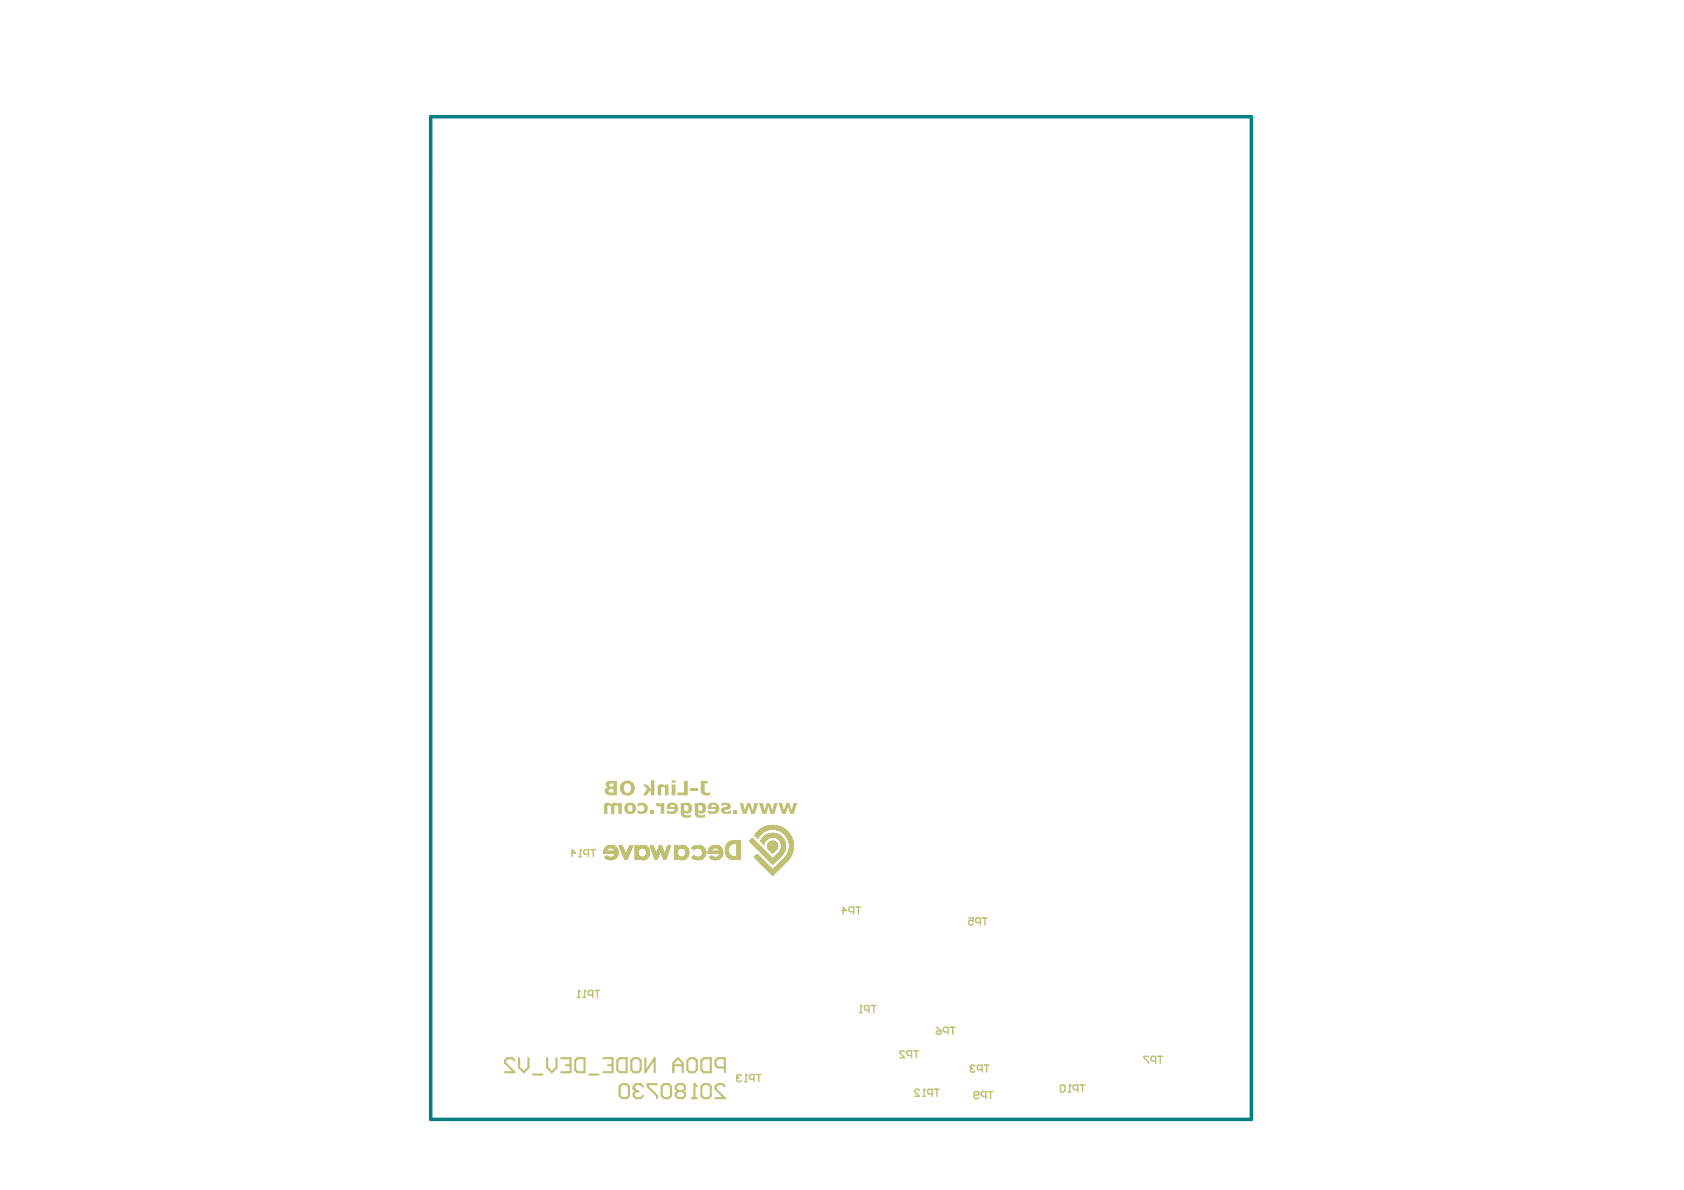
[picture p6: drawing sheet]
<svg xmlns="http://www.w3.org/2000/svg" width="297mm" height="210mm" viewBox="0 0 297 210" stroke-linecap="round" stroke-linejoin="round" font-family="sans-serif">
<path d="M76 20.6h144.7v176.9h-144.7z" fill="none" stroke="#008080" stroke-width=".62"/>
<g fill="none" stroke="#c0c073" stroke-width=".18">
<path d="M106.5 150.5h2.5M106.5 150.4h2.5M106.5 150.3h2.5M106.5 150.2h2.5M106.5 150.1h.5M106.5 150.1h2.5M106.7 151.2h2.1M106.7 151.2h.8M106.7 151.2h2M106.8 149.5h1.9M106.8 151.3h1.9M106.8 151.1h.5"/>
<path d="M106.8 151.3h1.8M106.8 151.4h1.8M106.9 149.4h1.7M106.9 151.1h.4M106.9 151.4h1.7M107 151.5h1.5M107 151h.2M107 150.1h-.5M107 149.3h1.5M107 150h-.5M107 151.5h1.4M107.1 151h.1"/>
<path d="M107.1 149.9h-.6M107.1 149.3h1.3M107.1 149.9h-.5M107.1 149.8l-.5 .1M107.1 149.8h-.5M107.1 151.6h1.2M107.2 149.2h1.2M107.2 149.8h-.6M107.2 149.2h1.1M107.2 151.6h1M107.2 149.7h-.6M107.3 149.7h-.6"/>
<path d="M107.4 149.2h.8M107.4 149.6h-.7M107.4 151.6h.6M107.5 149.6h-.8M107.6 149.1h.3M108 149.6h.8M108.1 149.6h.7M108.2 149.7h.6M108.2 149.7h.7M108.3 149.7l.6 .1M108.4 149.8h.5M108.4 149.8l.5 .1"/>
<path d="M108.4 149.9h.6M108.5 150h.5M108.5 150.7h.5M108.5 150.1h.5M108.5 150.6h.5M108.5 150.5h.5M108.8 151.1l-.8 .1M108.8 151.1h-.6M108.9 151.1h-.7M108.9 151h-.6M108.9 150.9h-.5M109 150.9h-.6"/>
<path d="M109 150.8l-.6 .1M109 150.8h-.5M109 150.7l-.5 .1M109 150.7h-.5M109 150.6h-.5M109.2 149.2h.5M109.2 149.2l.6 .1M109.3 149.3h.5M109.3 149.3l.5 .1M109.3 149.4h.5M109.3 149.5h.6M109.4 149.6h.5"/>
<path d="M109.4 149.7h.5M109.4 149.7h.6M109.4 149.7l.6 .1M109.5 149.8h.5M109.5 149.9h.5M109.5 149.9h.6M109.5 150h.6M109.6 150h.5M109.6 150.1h.5M109.6 150.1l.5 .1M109.6 150.2h.6M109.7 150.2h.5"/>
<path d="M109.7 150.3h.5M109.7 150.4h.5M109.7 150.4h.6M109.8 150.5h.5M109.8 150.6h.5M109.8 150.6l.6 .1M109.8 150.7h.6M109.9 150.7h1.1M109.9 150.8h1M109.9 150.9h1M110 150.9h.9M110 151h.8"/>
<path d="M110 151.1h.8M110.1 151.1h.7M110.1 151.2h.7M110.1 151.2h.6M110.1 151.3h.6M110.1 151.4h.6M110.2 151.4h.5M110.2 151.5h.4M110.2 151.6h.4M110.6 150.4h.5M110.6 150.3h.5M110.7 150.1h.5"/>
<path d="M110.7 151.3h-.6M110.9 149.6h.5M110.9 149.5h.6M111 150.7h-.6M111 150.6l-.5 .1M111 149.4h.5M111 150.6h-.5M111 150.5h-.5M111.1 150.5h-.6M111.1 150.4l-.6 .1M111.1 150.4h-.5M111.2 150.3h-.6"/>
<path d="M111.2 150.2l-.6 .1M111.2 150.2h-.6M111.2 150.1h-.5M111.3 150h-.6M111.3 149.9h-.5M111.3 149.8l-.5 .1M111.4 149.8h-.6M111.4 149.7l-.6 .1M111.4 149.7h-.5M111.4 149.6h-.5M111.5 149.5h-.5M111.5 149.4h-.5"/>
<path d="M111.6 149.3h-.6M111.6 149.2l-.6 .1M111.6 149.2h-.5M112.1 151.6h.5M112.1 151.2h2.2M112.1 151.1l1 .1M112.1 151.1h.9M112.1 151.1h.8M112.1 151h.7M112.1 150.1h.5M112.1 150h.5M112.1 149.8h.6"/>
<path d="M112.1 149.6h2.3M112.1 149.5h2.2M112.1 151.5h.5M112.1 151.4h.5M112.1 151.3h.5M112.1 151.3h2.1M112.1 150.9l.6 .1M112.1 150.9h.6M112.1 150.8l.6 .1M112.1 150.8h.6M112.1 150.7l.5 .1M112.1 150.7h.5"/>
<path d="M112.1 150.6h.5M112.1 150.5l.5 .1M112.1 150.5h.4M112.1 150.4h.4M112.1 150.3h.4M112.1 150.2h.4M112.1 150.2h.5M112.1 149.4h.5M112.1 149.3h.5M112.1 149.2h.5M112.6 150.1h-.5M112.6 150h-.5"/>
<path d="M112.6 149.5h1.6M112.7 151.3h1.5M112.7 149.9h-.6M112.7 151.4h1.5M112.7 149.4h1.5M112.7 151.4h1.4M112.8 149.8h-.7M112.8 151.5h1.3M112.8 149.3h1.3M112.8 149.7l-.7 .1M112.9 151.5h1.1M112.9 149.3h1.1"/>
<path d="M112.9 149.7h-.8M112.9 151.6h1M112.9 149.2h1.1M113 149.2h.9M113 151.6h.8M113.1 149.6h-1M113.1 149.2h.7M113.2 151.6h.5M113.3 149.1h.3M113.5 149.6h.9M113.6 149.7h.8M113.7 149.7h.7"/>
<path d="M113.8 151h.6M113.8 149.7l.7 .1M113.8 149.8h.7M113.9 149.8l.6 .1M113.9 150.9h.6M113.9 149.9h.6M114 150.8h.5M114 150h.5M114 150.1h.6M114 150.7h.6M114 150.6h.6M114 150.5h.6"/>
<path d="M114 150.2h.6M114.1 150.4h.5M114.1 150.3h.5M114.3 151.2l-2.2 .1M114.4 151.1l-.9 .1M114.4 151.1h-.8M114.4 151.1h-.7M114.5 151h-.7M114.5 150.9l-.7 .1M114.6 150.7h-.6M114.6 150.6h-.6M114.6 150.5h-.6"/>
<path d="M114.7 149.2h.5M114.7 149.2l.5 .1M114.7 149.3h.6M114.8 149.3l.5 .1M114.8 149.4h.5M114.8 149.4l.5 .1M114.8 149.5h.5M114.8 149.6h.5M114.9 149.6h.5M114.9 149.7h.5M114.9 149.7l.5 .1M114.9 149.8h.5"/>
<path d="M114.9 149.8l.5 .1M114.9 149.9h.6M115 149.9h.5M115 150h.5M115 150.1h.5M115.1 150.2h.5M115.1 150.3h.5M115.1 150.4h.5M115.1 150.4l.6 .1M115.2 150.5h.5M115.2 150.6h.5M115.2 150.7h1.1"/>
<path d="M115.3 150.7h.9M115.3 150.8h.9M115.3 150.9h.9M115.3 150.9h.8M115.3 151h.8M115.4 151h.7M115.4 151.1h.7M115.4 151.2h.6M115.5 151.3h.5M115.5 151.4h.5M115.5 151.5h.4M115.5 151.6h.4"/>
<path d="M115.6 151.6h.3M115.8 150.5h.5M115.9 150.4h.5M115.9 150.3h.5M116 151.4h-.5M116 150h1M116 149.9h.9M116.1 151.2h-.7M116.1 149.9h.8M116.1 149.8h.8M116.1 149.7h.7M116.1 149.6h.7"/>
<path d="M116.2 149.6h.6M116.2 149.5h.6M116.2 150.8h-.9M116.2 150.7l-.9 .1M116.2 149.4h.6M116.2 149.4h.5M116.3 149.4h.4M116.3 150.6h-.5M116.3 149.3h.4M116.3 150.5l-.5 .1M116.3 149.2h.4M116.3 150.5h-.5"/>
<path d="M116.4 150.4h-.5M116.4 150.2l-.5 .1M116.4 150.2h-.5M116.5 150.1h-.5M116.5 150.1h.5M116.5 150.2h.5M116.6 150.2h.4M116.6 150.3h.5M116.6 150.4h.5M116.6 150.4l.5 .1M116.7 150.5h.5M116.7 150.6h.5"/>
<path d="M116.7 150.7h1.1M116.8 150.7h.9M116.8 150.9h.9M116.8 151h.8M116.9 151.1h.7M116.9 151h.7M116.9 151.2h.7M117 151.2h.5M117 151.3h.5M117 150.1h-1M117 151.4h.5M117 151.5h.5"/>
<path d="M117.1 151.6h.3M117.4 151.6h-.3M117.4 151.5h-.3M117.4 150.1h.5M117.5 150.1h.5M117.5 149.9h.5M117.6 149.8h.5M117.6 151.1h-.7M117.6 149.7h.5M117.6 149.6h.5M117.7 149.5h.5M117.7 150.8l-.9 .1"/>
<path d="M117.7 149.4h.5M117.7 150.8h-.9M117.7 150.7l-.9 .1M117.8 150.6l-.5 .1M117.8 149.2h.5M117.8 150.6h-.5M117.8 150.5l-.5 .1M117.8 150.5h-.5M117.8 150.4l-.5 .1M117.9 150.4h-.5M117.9 150.3h-.5M117.9 150.2l-.5 .1"/>
<path d="M117.9 150.2h-.5M118 150.1h-.5M118 150h-.5M118.1 149.8h-.5M118.1 149.7l-.5 .1M118.2 149.6h-.6M118.2 149.3l-.5 .1M118.3 149.3h-.6M118.3 149.2l-.5 .1M119 151.6h.5M119 151.2h2.2M119 151.1l1 .1"/>
<path d="M119 151.1h.9M119 151.1h.8M119 151h.7M119 150.1h.5M119 149.6h2.3M119 149.5h2.2M119 151.5h.5M119 151.4h.5M119 151.3h.5M119 151.3h2.2M119 150.9l.7 .1M119 150.9h.6"/>
<path d="M119 150.8l.6 .1M119 150.8h.6M119 150.7l.5 .1M119 150.7h.5M119 150.6h.5M119 150.5l.5 .1M119 150.5h.5M119 150.4h.5M119 150.3h.5M119 150.2h.5M119 149.4h.5M119 149.3h.5"/>
<path d="M119 149.2h.5M119.5 150.1h-.5M119.5 150h-.5M119.6 150h-.6M119.6 149.5h1.6M119.6 151.3h1.5M119.6 149.9h-.6M119.6 151.4h1.5M119.6 149.4h1.5M119.6 149.8l-.6 .1M119.6 151.4h1.4M119.7 149.8h-.7"/>
<path d="M119.7 151.5h1.3M119.7 149.3h1.3M119.7 149.7l-.7 .1M119.8 151.5h1.1M119.8 149.3h1.1M119.8 149.7h-.8M119.8 151.6h1M119.8 149.2h1.1M119.9 149.7h-.9M119.9 149.2h.9M119.9 151.6h.8M120 149.6h-1"/>
<path d="M120 149.2h.7M120.1 151.6h.5M120.3 149.1h.1M120.4 149.6h.9M120.6 149.7h.7M120.7 151h.6M120.7 149.7h.7M120.7 149.8h.7M120.8 149.8l.6 .1M120.8 149.9h.6M120.8 150.9h.6M120.9 149.9h.5"/>
<path d="M120.9 150h.6M120.9 150.8h.5M120.9 150.7h.6M120.9 150.1h.6M120.9 150.6h.6M120.9 150.1l.6 .1M121 150.5h.5M121 150.2h.5M121 150.4h.5M121 150.3h.5M121.2 151.2l-2.2 .1M121.3 151.1l-.9 .1"/>
<path d="M121.3 151.1h-.8M121.3 151.1h-.7M121.4 151h-.7M121.4 150.9l-.6 .1M121.5 150.7h-.6M121.5 150.6h-.6M121.5 150.5h-.5M122 149.6h.9M122 149.6h2.2M122.1 149.5h2.1M122.1 151.2h2.1M122.1 151.2h.8"/>
<path d="M122.1 149.7h.6M122.1 149.5h2M122.1 151.3h2M122.1 151.1h.6M122.2 149.7h.4M122.2 151.4h1.9M122.2 149.4h1.8M122.2 151.1h.4M122.2 151.4h1.8M122.3 149.7h.3M122.3 151h.3M122.3 151.5h1.6"/>
<path d="M122.3 149.3h1.6M122.3 151h.2M122.3 149.8h.2M122.4 151.5h1.5M122.4 151h.1M122.4 149.3h1.4M122.4 149.8h.1M122.5 151.6h1.3M122.5 149.2h1.2M122.6 149.2h1.1M122.6 151.6h1M122.7 149.2h.8"/>
<path d="M122.8 151.6h.6M123 149.1h.2M123.3 149.6h.9M123.5 149.7h.8M123.6 149.7h.7M123.6 149.7l.7 .1M123.7 151h.6M123.7 149.8h.7M123.7 149.8l.7 .1M123.8 149.9h.6M123.8 150h.6M123.9 150h.5"/>
<path d="M123.9 150.1h.6M123.9 150.7h.6M123.9 150.6h.6M123.9 150.2h.6M124 150.5h.5M124 150.4h.5M124 150.3h.5M124.2 151.2h-2.2M124.3 151.1l-.9 .1M124.3 151.1h-.8M124.3 151.1h-.7M124.4 151h-.7"/>
<path d="M124.4 150.9l-.6 .1M124.4 150.9h-.6M124.4 150.8l-.6 .1M124.4 150.8h-.5M124.5 150.7l-.6 .1M124.5 150.7h-.6M124.5 150.5h-.5M124.9 150.5h2.6M124.9 150.4h2.6M124.9 150.3h2.6M124.9 150.2h2.6M124.9 150.1l2.6 .1"/>
<path d="M125.1 151.2h1M125.2 151.2h.7M125.2 151.2h2M125.2 151.3h1.9M125.2 149.5h2M125.3 151.1h.5M125.3 151.4h1.8M125.3 149.5h1.8M125.3 151.4h1.7M125.3 149.4h1.8M125.4 151.1h.3M125.4 149.4h1.6"/>
<path d="M125.4 151.5h1.5M125.4 150.1h-.5M125.4 151h.2M125.4 149.3h1.5M125.5 150h-.5M125.5 151.5h1.4M125.5 149.9h-.5M125.5 151h.1M125.5 149.3h1.4M125.6 149.8l-.6 .1M125.6 151.6h1.2M125.6 149.8h-.6"/>
<path d="M125.6 149.2h1.2M125.6 149.7l-.5 .1M125.7 151.6h1M125.7 149.2h1M125.7 149.7h-.6M125.8 149.7h-.7M125.8 149.2h.8M125.8 151.6h.7M125.8 149.6h-.7M126 149.6h-.8M126.1 149.1h.2M126.4 149.6h.8"/>
<path d="M126.5 149.6h.8M126.6 149.7h.7M126.7 149.7h.6M126.7 151h.6M126.7 149.7l.6 .1M126.8 149.8h.6M126.8 149.8l.6 .1M126.9 149.9h.5M126.9 150.9h.5M126.9 150h.5M126.9 150.8h.5M126.9 150.7h.5"/>
<path d="M126.9 150.1h.6M127 150.7h.5M127 150.1h.5M127 150.6h.5M127.2 149.5h-2M127.2 151.2h-.9M127.3 151.2h-.8M127.3 151.1h-.7M127.3 151.1h-.6M127.4 151h-.6M127.4 150.9l-.6 .1M127.4 150.8l-.5 .1"/>
<path d="M127.5 150.7h-.6M127.5 150.6l-.5 .1M127.5 150.5h-.5M127.9 150.1h.6M127.9 150h.6M127.9 149.9h.6M127.9 149.8h.6M127.9 149.7h.6M127.9 150.3h.6M127.9 150.2h.6M128 149.7h.5M128 149.6h.5"/>
<path d="M128 150.4h.5M128 150.3h.5M128 149.5h.5M128 150.4l.6 .1M128 150.4h.6M128 150.5h.6M128 149.5h.6M128 149.4h.6M128 150.6h.6M128.1 150.7h.6M128.1 150.7l.6 .1M128.1 150.8h.7"/>
<path d="M128.1 150.8l.7 .1M128.2 150.9h.7M128.2 150.9l.8 .1M128.2 151h.8M128.2 151h1M128.3 151.1h1.2M128.3 151.1h2.3M128.4 148.8h2.2M128.4 151.2h2.2M128.4 148.7h2.2M128.5 151.3h2.1M128.5 149.7l-.6 .1"/>
<path d="M128.5 148.6h2.1M128.5 149.6h-.5M128.6 151.4h2M128.6 149.4h-.6M128.6 148.5h2M128.6 149.3l-.6 .1M128.6 149.3h-.6M128.7 149.2l-.6 .1M128.7 148.5h1.9M128.7 149.2h-.6M128.7 151.5h1.9M128.8 148.4h1.8"/>
<path d="M128.8 149.1l-.7 .1M128.8 149.1h-.7M128.8 151.5h1.8M128.9 149l-.7 .1M128.9 148.4h1.7M128.9 149h-.7M129 151.6h1.6M129 148.9l-.8 .1M129 148.4h1.6M129 148.9h-.8M129.2 148.9h-.9M129.2 148.3h1.4"/>
<path d="M129.3 151.6h1.3M129.4 148.8h-1.1M129.5 148.3h1.1M130 151.1h.6M130 151h.6M130 150.1h.6M130 150h.6M130 149.9h.6M130 149.8h.6M130 149.7h.6M130 149.6h.6M130 149.5h.6"/>
<path d="M130 149.1h.6M130 150.9h.6M130 150.8h.6M130 150.7h.6M130 150.6h.6M130 150.5h.6M130 150.4h.6M130 150.3h.6M130 150.2h.6M130 149.4h.6M130 149.3h.6M130 149.2h.6"/>
<path d="M130 149h.6M130 148.9h.6M130 148.8h.6M130.6 148.8h-2.3M132.2 148.4h1M132.2 148.4h1.1M132.3 148.3h.8M132.3 148.5h1M132.3 148.2h.7M132.4 148.6h1M132.4 148.2h.6M132.4 148.1h.5"/>
<path d="M132.5 148.6l1 .1M132.5 148.1h.4M132.5 148.7h1M132.5 148h.4M132.6 148.7l1 .1M132.6 148h.2M132.6 148.8h1M132.7 148.8h1M132.7 147.9h.1M132.7 148.9h1M132.8 148.9l1 .1M132.8 149h1"/>
<path d="M132.9 149l1 .1M132.9 149.1h1M133 149.1l1 .1M133 149.2h1M133.1 151.2h.9M133.1 149.2h.9M133.1 151.2h1M133.1 151.1h.9M133.1 149.2l1 .1M133.1 151.2l1 .1M133.1 149.3h1M133.2 151.3h1"/>
<path d="M133.2 147.4h.8M133.2 151h.7M133.2 149.3l1 .1M133.2 149.4h1M133.2 151.4h1.1M133.2 147.4h.7M133.3 151h.5M133.3 149.4l1 .1M133.3 151.4h1M133.3 147.5h.6M133.3 150.9h.5M133.3 149.5h1"/>
<path d="M133.3 151.5h1.1M133.3 150.9h.4M133.4 149.5h1M133.4 151.5h1M133.4 147.6h.4M133.4 149.6h1M133.4 150.8h.3M133.4 151.6h1M133.4 150.8h.2M133.5 151.6h1M133.5 147.7h.3M133.5 149.7h1"/>
<path d="M133.5 150.7h.1M133.5 151.6l1 .1M133.5 147.7h.2M133.5 151.7h1.1M133.6 149.7l1 .1M133.6 151.7l1 .1M133.6 147.8h.1M133.6 149.8h1M133.6 151.8h1.1M133.7 149.8l1 .1M133.7 151.8h1M133.7 149.9h1"/>
<path d="M133.7 151.9h1.1M133.7 149.9h1.1M133.8 151.9h1M133.8 150h1M133.8 152h1M133.9 152h1M133.9 150.1h1M133.9 152l1 .1M134 152.1h1M134 150.1l1 .1M134 152.1l1 .1M134 150.2h1"/>
<path d="M134 147.3h-.8M134 152.2h1.1M134.1 150.2l1 .1M134.1 147.3h-.9M134.1 152.2h1M134.1 150.3h1M134.1 152.2l1 .1M134.1 147.2l-.9 .1M134.1 146.3h4.3M134.2 150.3h1M134.2 152.3h1M134.2 147.2h-1"/>
<path d="M134.2 148.4h.8M134.2 150.4h1M134.2 146.2h4.2M134.2 148.4h.7M134.2 152.3l1 .1M134.2 147.1l-.9 .1M134.2 147.1h-.9M134.3 148.5h.6M134.3 152.4h1M134.3 150.4l1 .1M134.3 146.2h4M134.3 147.1h-1"/>
<path d="M134.3 152.4l1 .1M134.3 150.5h1M134.3 147h-.9M134.4 148.6h.5M134.4 152.5h1M134.4 150.5l1 .1M134.4 148.6h.4M134.4 147h-1M134.4 146.1h3.8M134.4 150.6h1M134.4 152.6h1.1M134.4 146.9h-1"/>
<path d="M134.5 150.6l1 .1M134.5 148.7h.3M134.5 152.6h1M134.5 146.1h3.6M134.5 150.7h1M134.5 146.9h-1M134.5 152.6l1 .1M134.6 150.7h.9M134.6 146h3.4M134.6 148.8h.2M134.6 152.7h1M134.6 150.7l1 .1"/>
<path d="M134.6 146.8l-1.1 .1M134.6 152.7l1 .1M134.6 146.8h-1M134.6 150.8h1M134.6 146h3.3M134.7 148.9h.1M134.7 152.8h1M134.7 147.7h3.2M134.7 150.8l1 .1M134.7 146.7l-1.1 .1M134.7 147.6h3.2M134.7 150.9h1"/>
<path d="M134.7 152.9h1.1M134.7 145.9h3.1M134.8 147.6h3M134.8 150.9l1 .1M134.8 146.7h-1.2M134.8 152.9h1M134.8 151h1M134.8 147.5h3M134.8 153h1.1M134.8 146.7h-1.1M134.8 145.9h2.9M134.9 151h1"/>
<path d="M134.9 147.5h2.8M134.9 153h1M134.9 151.1h1M134.9 153l1 .1M134.9 147.4h2.8M134.9 146.6h-1.2M134.9 145.8h2.8M135 153.1h1M135 147.4h2.6M135 151.1l1 .1M135 148.3l-.8 .1M135 153.1l1 .1"/>
<path d="M135 146.6h-1.2M135 151.2h1M135 148.3h-.8M135 147.3h2.5M135 153.2h1.1M135 145.8h2.5M135.1 148.2l-.9 .1M135.1 151.2l1 .1M135.1 153.2h1M135.1 148.2h-.8M135.1 147.3h2.4M135.1 151.3h1"/>
<path d="M135.1 146.5h-1.3M135.1 153.3h1.1M135.2 151.3h1M135.2 153.3h1M135.2 148.1h-.9M135.2 147.3h2.2M135.2 145.8h2.2M135.2 151.4h1M135.2 146.5h-1.3M135.2 153.4h1.1M135.2 151.4h1.1M135.3 153.4h2"/>
<path d="M135.3 147.2h2M135.3 151.5h2M135.3 148h-.9M135.3 153.5h1.9M135.3 146.4l-1.4 .1M135.3 151.5h1.9M135.3 145.7h1.9M135.4 153.5h1.8M135.4 147.2h1.8M135.4 151.6h1.8M135.4 149.1h1.8M135.4 149.3h1.8"/>
<path d="M135.4 149.2h1.8M135.4 147.9l-1 .1M135.4 149.4h1.8M135.4 149h1.8M135.4 149.5h1.7M135.5 148.9l1.6 .1M135.5 153.6h1.6M135.5 148.9h1.6M135.5 151.6h1.6M135.5 149.6h1.6M135.5 147.9h-1.1M135.5 146.4h-1.5"/>
<path d="M135.5 148.8h1.6M135.5 147.1h1.6M135.5 149.7h1.6M135.5 151.7h1.6M135.5 149.7h1.5M135.5 145.7h1.5M135.5 148.8h1.5M135.5 153.7h1.5M135.6 149.7h1.4M135.6 151.7h1.4M135.6 147.8l-1.1 .1M135.6 147.1h1.4"/>
<path d="M135.6 149.8h1.4M135.6 148.7h1.4M135.6 153.7h1.4M135.6 151.8h1.4M135.6 153.8h1.3M135.7 151.8h1.2M135.7 147.8h-1.2M135.7 149.9h1.2M135.7 148.6h1.2M135.7 153.8h1.2M135.7 146.3l-1.7 .1M135.7 151.9h1.2"/>
<path d="M135.7 151.9h1.1M135.7 147h1.1M135.8 150h1M135.8 148.5h1M135.8 153.9h1M135.8 147.7l-1.2 .1M135.8 152h1M135.8 145.6h1M135.9 150.1h.8M135.9 154h.8M135.9 152h.8M135.9 147.7h-1.3"/>
<path d="M135.9 148.4h.8M135.9 152.1h.8M135.9 154.1h.7M135.9 146.3h-1.8M136 152.1h.6M136 150.2h.6M136 154.1h.6M136 147h.6M136 152.2h.6M136 148.4h.6M136 154.1h.5M136.1 152.2h.4"/>
<path d="M136.1 150.3h.4M136.1 154.2h.4M136.1 147.7h-1.5M136.1 152.3h.4M136.2 150.4h.2M136.2 154.3h.2M136.2 152.3h.2M136.2 145.6h.2M136.2 152.4h.2M136.2 150.4h.1M136.3 154.4h.1M136.3 152.4h.1"/>
<path d="M136.3 150.5h.1M136.5 147.7h1.5M136.6 146.3h1.9M136.7 147.7h1.3M136.8 147.7l1.2 .1M136.9 146.3l1.7 .1M136.9 147.8h1.2M137 147.8l1.1 .1M137.1 147.9h1M137.1 146.4h1.5M137.1 149.6h-1.6M137.1 149.5h-1.6"/>
<path d="M137.2 149.4h-1.8M137.2 147.9l1 .1M137.2 148h1M137.2 146.4l1.5 .1M137.3 148h.9M137.3 151.4h-1M137.3 150.4h.9M137.3 148.1h.9M137.3 153.4h-1M137.4 151.4h-1M137.4 153.3h-1M137.4 148.1h.9"/>
<path d="M137.4 146.5h1.3M137.4 151.3h-1M137.4 148.2h.9M137.4 146.5h1.4M137.5 151.3h-1.1M137.5 153.2h-1M137.5 148.2h.8M137.5 151.2l-1 .1M137.5 148.2l.8 .1M137.6 151.2h-1.1M137.6 148.3h.8M137.6 153.1l-1 .1"/>
<path d="M137.6 146.6h1.2M137.6 148.3l.8 .1M137.6 151.1l-1 .1M137.6 150.1h.8M137.6 148.4h.8M137.6 153.1h-1M137.6 151.1h-1M137.6 153l-1 .1M137.6 146.6h1.3M137.7 148.5h.7M137.7 151.1h-1M137.7 148.5h.8"/>
<path d="M137.7 153h-1M137.7 148.6h.8M137.7 151h-1M137.7 146.7h1.2M137.8 149.8h.7M137.8 148.6h.7M137.8 151h-1.1M137.8 148.7h.7M137.8 152.9h-1M137.8 149.7h.7M137.8 148.8h.7M137.8 149.6h.7"/>
<path d="M137.8 150.9l-1 .1M137.8 146.7h1.1M137.8 148.9h.7M137.8 149.5h.7M137.8 149.5h.8M137.8 149h.7M137.9 149.1h.7M137.9 150.9h-1.1M137.9 149.4h.7M137.9 149.3h.7M137.9 149.2h.7M137.9 149h.7"/>
<path d="M137.9 152.8h-1M137.9 146.7l1.1 .1M137.9 150.8l-1 .1M138 150.8h-1.1M138 152.7l-1 .1M138 146.8h1M138 150.7l-1 .1M138 152.7h-1M138 146.8l1.1 .1M138 150.7h-1M138 150.7h-.9M138 152.6l-1 .1"/>
<path d="M138.1 146.9h1M138.1 150.6l-1 .1M138.1 152.6h-1M138.1 150.6h-.9M138.2 150.5l-1 .1M138.2 152.5h-1M138.2 150.5h-1M138.2 147h1M138.2 150.5h-.9M138.3 150.4h-.9M138.3 152.4l-1 .1M138.3 150.3h-.9"/>
<path d="M138.3 147.1h1M138.3 150.3h-.8M138.3 152.4h-1M138.3 150.2h-.8M138.4 150.2h-.9M138.4 152.3l-1 .1M138.4 151.3h.9M138.4 147.1l.9 .1M138.4 150.1l-.8 .1M138.4 152.3h-1M138.4 150.1h-.8M138.4 147.2h.9"/>
<path d="M138.4 150h-.7M138.5 150h-.8M138.5 152.2l-1.1 .1M138.5 149.9h-.8M138.5 147.2l.9 .1M138.5 152.2h-1M138.5 149.8h-.7M138.5 149.7l-.7 .1M138.5 147.3h.9M138.5 149.7h-.7M138.6 152.1l-1 .1M138.6 147.4h.9"/>
<path d="M138.6 152.1h-1M138.7 147.4l.8 .1M138.7 152l-1 .1M138.7 147.5h.8M138.7 152h-1M138.7 147.5l.8 .1M138.7 152h-.9M138.7 147.6h.9M138.8 147.6l.8 .1M138.8 151.9h-1M138.8 147.7h.8M138.9 147.7l.7 .1"/>
<path d="M138.9 151.8h-1M138.9 147.8h.8M138.9 150.6h.8M138.9 147.8l.8 .1M138.9 147.9h.8M139 147.9l.7 .1M139 148h.7M139 151.7l-1 .1M139 148h.8M139 148.1h.8M139 151.7h-1M139.1 151.6l-1 .1"/>
<path d="M139.1 150.3h.7M139.1 148.2h.7M139.1 151.6h-1M139.1 150.2h.7M139.1 148.2l.7 .1M139.1 148.3h.7M139.1 150.1h.7M139.1 150.1h.8M139.1 148.4h.8M139.1 148.5h.8M139.2 150h.7M139.2 151.5h-1"/>
<path d="M139.2 148.5h.7M139.2 149.9h.7M139.2 148.6h.7M139.2 149.8h.7M139.2 148.7h.7M139.2 149.7h.7M139.2 149.6h.7M139.2 148.8h.7M139.2 149.5h.7M139.2 151.4h-.9M139.2 149h.7M139.2 148.9h.7"/>
<path d="M139.3 149.1h.7M139.3 149.4h.7M139.3 149.3h.7M139.3 149.2h.7M139.3 149h.7M139.3 151.4h-1M139.3 151.3h-.9M139.3 151.3h-.8M139.4 151.2h-.9M139.4 151.1h-.8M139.5 151.1h-.9M139.5 151h-.8"/>
<path d="M139.5 150.9l-.8 .1M139.6 150.9h-.9M139.6 150.9h-.8M139.6 150.8h-.8M139.6 150.7l-.8 .1M139.6 150.7h-.7M139.7 150.7h-.8M139.7 150.6h-.8M139.7 150.5l-.8 .1M139.7 150.5h-.7M139.8 150.5h-.8M139.8 150.4h-.8"/>
<path d="M139.8 150.3h-.8M139.8 150.1l-.7 .1M139.9 150h-.8M139.9 149.7l-.7 .1M140 149.4l-.7 .1"/>
</g>
<g fill="none" stroke="#c0c073" stroke-width=".25">
<path d="M100.7 150.5h.8l-.6-.6v1.2M102.2 151.1h.4M102.4 149.9h.1M102.4 149.9v1.2M102.4 149.9l.2 .2M103.8 150.7h-.6l-.2-.2v-.4l.2-.2h.6v1.2M104.2 149.9h.8M104.6 149.9v1.2M101.9 175.9h.4M102.1 174.7h.1M102.1 174.7v1.2M102.1 174.7l.2 .2"/>
<path d="M102.9 175.9h.4M103.1 174.7h.1M103.1 174.7v1.2M103.1 174.7l.2 .2M104.6 175.5h-.7l-.2-.2v-.4l.2-.2h.7v1.2M105 174.7h.8M105.4 174.7v1.2M148.5 160.6h.8l-.6-.6v1.2M150.6 160.8h-.6l-.2-.2v-.4l.2-.2h.6v1.2M151 160h.8M151.4 160v1.2M151.6 178.6h.5"/>
<path d="M151.9 177.4h.1M151.9 177.4v1.2M151.9 177.4l.2 .2M153.3 178.2h-.6l-.2-.2v-.4l.2-.2h.6v1.2M153.7 177.4h.8M154.1 177.4v1.2M170.8 161.9h.9v.6l-.4-.2h-.2l-.3 .2v.4l.3 .3h.4l.2-.3M172.9 162.7h-.6l-.2-.2v-.4l.2-.2h.6v1.3M173.3 161.9h.8M173.7 161.9v1.3M129.9 190h.1M129.9 190l.2 .2"/>
<path d="M130.1 190.2l-.2 .2v.2l.2 .2h.4l.2-.2M130.1 190.2h.2M130.7 189.7l-.2-.2h-.4l-.2 .2v.3M131.4 190.8h.4M131.6 189.5h.1M131.6 189.5v1.3M131.6 189.5l.2 .2M133 190.4h-.6l-.2-.2v-.5l.2-.2h.6v1.3M133.4 189.5h.8M133.8 189.5v1.3M159.5 185.5l-.2-.2h-.4l-.2 .2v.3l.8 .8h-.8M160.8 186.2h-.6l-.2-.2v-.5l.2-.2h.6v1.3"/>
<path d="M161.2 185.3h.8M161.6 185.3v1.3M162.2 192.3l-.2-.2h-.5l-.2 .2v.2l.9 .9h-.9M162.8 193.4h.4M163 192.1h.1M163 192.1v1.3M163 192.1l.2 .2M164.4 193h-.6l-.2-.2v-.5l.2-.2h.6v1.3M164.8 192.1h.9M165.2 181.2l.8 .6M165.2 182l.2-.2h.6v.4l-.2 .2h-.4l-.2-.2zM165.3 192.1v1.3"/>
<path d="M167.2 182h-.6l-.2-.2v-.4l.2-.2h.6v1.2M167.6 181.2h.9M168 181.2v1.2M171.2 188.3h.1M171.2 188.3l.2 .2M171.4 188.5l-.2 .2v.2l.2 .2h.4l.2-.2M171.4 188.5h.2M171.8 193.2h.7l.2-.2v-.3l-.2-.2h-.5l-.2 .2v.9l.2 .2h.5l.2-.2M172 188.1l-.2-.2h-.4l-.2 .2v.2M173.2 188.7h-.6l-.2-.2v-.4l.2-.2h.6v1.2M173.6 187.9h.9M173.9 193.4h-.6l-.2-.2v-.5l.2-.2h.6v1.3"/>
<path d="M174 187.9v1.2M174.3 192.5h.8M174.7 192.5v1.3M187 191.6l.2-.2h.4l.3 .2v.8l-.3 .2h-.4l-.2-.2zM188.5 192.6h.4M188.7 191.4h.1M188.7 191.4l.2 .2M188.7 191.4v1.2M190.1 192.2h-.6l-.2-.2v-.4l.2-.2h.6v1.2M190.5 191.4h.9M190.9 191.4v1.2M202.6 186.3h-.8v.2l.8 .9v.2"/>
<path d="M203.8 187.2h-.6l-.2-.3v-.4l.2-.2h.6v1.3M204.3 186.3h.8M204.7 186.3v1.3"/>
</g>
<g fill="#c0c073">
<path d="M123.6 137.8h1.2v.4h-.5v1a.56 .56 0 0 0 .3 .6 .56 .56 0 0 0 .6-.1v.6h-.6a.86 .86 0 0 1-1-.8z"/>
<path d="M121.8 138.9h1.4v.5h-1.4z"/>
<path d="M120.6 137.8h.7v2.5h-1.8v-.5h1.1z"/>
<path d="M116.1 138.5a.9 .9 0 0 1 1.2 .1v-.2h.6v1.9h-.6v-1.4a.4 .4 0 0 0-.5-.1 .4 .4 0 0 0-.2 .6v.9h-.6v-1.6z"/>
<path d="M113.4 138.4h.7l.7 .8v-1.6h.6v2.7h-.6v-.6l-.2-.3-.5 .9h-.7l.7-1.1z"/>
<path d="M118.5 137.6v.5h.6v-.5zM118.5 138.4v1.9h.6v-1.9z"/>
<path d="M110.2 138.4a.66 .66 0 0 1 .9-.1 .66 .66 0 0 1 .2 .8 .65 .65 0 0 1-.8 .8 .65 .65 0 0 1-.4-1zM109.3 139a1.35 1.35 0 0 0 2.7 0 1.35 1.35 0 0 0-2.7 0z"/>
<path d="M107.5 138.3l.2-.1h.5v.5h-.6zM107.3 139.4l.3-.2h.6v.6l-.8-.1zM106.9 138a.58 .58 0 0 0 .3 .9 .73 .73 0 0 0-.5 .8 .73 .73 0 0 0 .8 .6h1.3v-2.5h-1.5z"/>
</g>
<path d="M122.1 193.7h.8M122.5 191.2v2.5M123.7 191.6l.4-.4h.9l.4 .4v1.7l-.4 .4h-.9l-.4-.4zM127.8 191.6l-.4-.4h-.8l-.4 .4v.5l1.6 1.6h-1.6" fill="none" stroke="#c0c073" stroke-width=".37"/>
<circle cx="122.5" cy="191.2" r=".19" fill="#c0c073"/>
<path d="M113.4 191.6l-.4-.4h-.8l-.4 .4v.5M115.9 191.2h-1.7v.4l1.7 1.7v.4M117.1 191.2h.9l.4 .4v1.7l-.4 .4h-.9l-.4-.4v-1.7zM119.6 192.5l-.4-.4v-.5l.4-.4h.8l.4 .4v.5l-.4 .4M119.6 192.5l-.4 .4v.4l.4 .4h.8l.4-.4v-.4l-.4-.4M119.6 192.5h.8M122.5 191.2l.4 .4" fill="none" stroke="#c0c073" stroke-width=".37"/>
<circle cx="111.8" cy="192.1" r=".19" fill="#c0c073"/>
<path d="M109.3 191.6l.4-.4h.8l.4 .4v1.7l-.4 .4h-.8l-.4-.4zM111.8 192.1l.4 .4M112.2 192.5h.4M112.2 192.5l-.4 .4v.4l.4 .4h.8l.4-.4" fill="none" stroke="#c0c073" stroke-width=".37"/>
<g fill="#c0c073">
<path d="M137.3 141.6h.7l.3 1.3 .4-1.3h.6l.3 1.3 .4-1.3h.6l-.6 2h-.6l-.4-1.3-.4 1.3h-.6z"/>
<path d="M133.9 141.6h.7l.3 1.3 .3-1.3h.6l.4 1.3 .3-1.3h.7l-.6 2h-.7l-.4-1.3-.3 1.3h-.7z"/>
<path d="M130.5 141.6h.6l.3 1.3 .4-1.3h.5l.5 1.3 .3-1.3h.6l-.6 2h-.6l-.4-1.3-.4 1.3h-.7z"/>
<path d="M129.4 142.9h.6v.7h-.6z"/>
<path d="M127.3 141.7l.6-.1a.69 .69 0 0 1 .8 .2 .69 .69 0 0 1 0 .9l-.8 .2a.22 .22 0 0 0 0 .3 .22 .22 0 0 0 .3 0l.7-.3v.6l-.7 .1a.73 .73 0 0 1-.8-.2 .73 .73 0 0 1-.1-.8l.3-.2a.66 .66 0 0 0 .7-.3 .86 .86 0 0 0-1 .1z"/>
<path d="M115.7 141.6h.5l.3 .3 .1-.3h.6v2h-.6v-1.3l-.9-.1z"/>
<path d="M114.8 142.9h.6v.7h-.6z"/>
<path d="M112.5 141.7l.5-.1a1.04 1.04 0 0 1 1.3 1.1 1.04 1.04 0 0 1-1.5 .9l-.3-.2v-.5h.1a.58 .58 0 0 0 .9 .1 .58 .58 0 0 0 0-.8 .58 .58 0 0 0-.9 .1h-.1z"/>
<path d="M106.6 141.8a.98 .98 0 0 1 1.3 0 .82 .82 0 0 1 1.2 0v-.2h.6v2h-.6v-1.4a.39 .39 0 0 0-.6-.1 .39 .39 0 0 0-.1 .5v1h-.6v-1.4a.36 .36 0 0 0-.5-.1 .36 .36 0 0 0-.2 .5v1h-.6z"/>
<path d="M125.5 142a.45 .45 0 0 1 .5-.1 .45 .45 0 0 1 .3 .4h-.8zM125 141.8l-.2 .4v.5h1.5a.67 .67 0 0 1-.8 .4l-.7-.2v.5l1 .2a1.03 1.03 0 0 0 1.1-1.2 1.03 1.03 0 0 0-1.4-.8z"/>
<path d="M123.2 142a.54 .54 0 0 1 .7 .4 .54 .54 0 0 1-.5 .7l-.2-.2zM122.6 141.6v1.7a.97 .97 0 0 0 1.3 .9h.4v-.5h-.3a.52 .52 0 0 1-.5 .1 .52 .52 0 0 1-.3-.5 .93 .93 0 0 0 1.3-.3 .93 .93 0 0 0-.4-1.3l-.2-.1h-.5l-.2 .1z"/>
<path d="M120.7 142.1a.51 .51 0 0 1 .8 .4 .51 .51 0 0 1-.7 .5zM120.1 141.6v1.7a.93 .93 0 0 0 1.2 .9h.6v-.5h-.3a.57 .57 0 0 1-.6 .1 .57 .57 0 0 1-.3-.5l.2 .1a.88 .88 0 0 0 1-.2 .88 .88 0 0 0 .1-1.1 .87 .87 0 0 0-1.3-.4z"/>
<path d="M118.3 142a.45 .45 0 0 1 .5-.1 .45 .45 0 0 1 .2 .4h-.8zM117.7 141.9l-.1 .8h1.4a.79 .79 0 0 1-1.2 .3l-.2-.1v.5l.7 .2a1.04 1.04 0 0 0 1.3-1.4 1.04 1.04 0 0 0-1.8-.3z"/>
<path d="M110.9 142.1a.49 .49 0 0 1 .6 0 .49 .49 0 0 1 0 .7 .43 .43 0 0 1-.5 .3 .43 .43 0 0 1-.3-.6zM110.2 142l-.1 .3a1.05 1.05 0 0 0 1.1 1.3 1.05 1.05 0 0 0 .9-1.5 1.22 1.22 0 0 0-1.9-.1z"/>
</g>
<g fill="none" stroke="#c0c073" stroke-width=".37">
<path d="M90.7 187.1l-.4-.4h-.8l-.4 .4v.4l1.6 1.6h-1.6M91.6 186.7v1.6l.8 .8 .8-.8v-1.6M94 189.5h1.7M96.5 186.7v1.6l.8 .8 .9-.8v-1.6M99 186.7h1.6v2.4h-1.6M99.8 187.9h.8M101.9 186.7h1.2v2.4h-1.2l-.4-.4v-1.6zM103.9 189.5h1.7M106.4 186.7h1.7v2.4h-1.7M107.2 187.9h.9M109.3 186.7h1.2v2.4h-1.2l-.4-.4v-1.6zM111.8 186.7h.8l.4 .4v1.6l-.4 .4h-.8l-.4-.4v-1.6z"/>
<path d="M113.8 186.7v2.4l1.7-2.4v2.4M118.8 189.1v-1.6l.8-.8 .8 .8v1.6M118.8 187.9h1.6M121.3 187.1l.4-.4h.8l.4 .4v1.6l-.4 .4h-.8l-.4-.4zM123.7 187.1l.4-.4h1.3v2.4h-1.3l-.4-.4zM127.8 188.3h-1.2l-.4-.4v-.8l.4-.4h1.2v2.4"/>
</g>
</svg>
